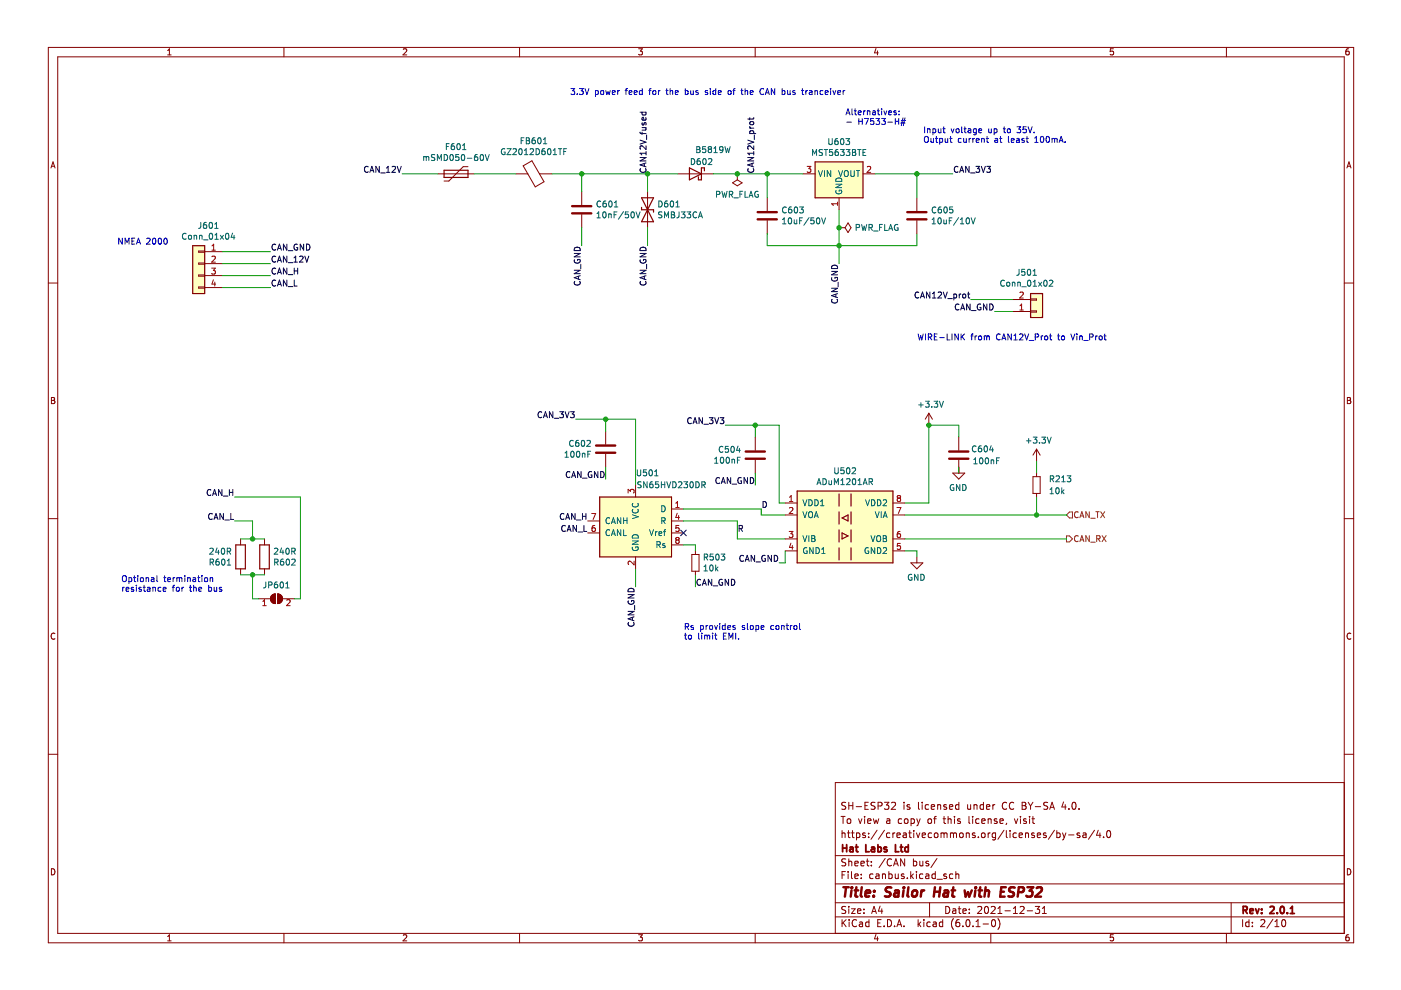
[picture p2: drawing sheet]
<svg xmlns="http://www.w3.org/2000/svg" width="297mm" height="210mm" viewBox="0 0 297 210" stroke-linecap="round" stroke-linejoin="round" font-family="sans-serif">
<path d="M.3 .1h296.8v209.8h-296.8z" fill-rule="evenodd" fill="#fff" stroke="#fff" stroke-width=".21"/>
<g fill="none" stroke="#840000" stroke-width=".21">
<path d="M10.2 10.1h276.8v189.8h-276.8zM12.2 12.1h272.8v185.8h-272.8zM35.5 11.6h.8M35.5 10.7l.4-.4v1.3M60.2 10.1v2M85.5 10.5l.5-.2 .2 .4-.8 .9h.8M110.2 10.1v2M135.4 10.3h.8l-.4 .5 .3 .2v.5l-.1 .1-.6-.1M160.1 10.1v2M185.7 10.3l-.3 .9h.8M186 10.8v.8M210.1 10.1v2"/>
<path d="M236.1 10.3h-.7v.7l.6-.1 .1 .6-.2 .1-.5-.1M260 10.1v2M285.9 10.3l-.3 .1-.2 .3-.1 .7 .3 .2 .4-.1-.1-.6-.3-.1-.3 .3M10.8 35.6l.4-1.3 .5 1.3M10.9 35.2h.7M92.9 36.9h7.6M99.2 35.3h-1l-3 3.1h-1.1M109.4 36.9h2.5M110.9 35.2l1.9-1.1 2.5 4.4-1.8 1.1zM114.4 36.9h2.6M143.6 36.9h7.7M155.3 38.8l1-.7 1 .7-1 .6z"/>
<path d="M156.3 36.9h.1M156.3 36.9v1.2M170.3 36.9h2.5M183 36.9h2.5M285.6 35.6l.4-1.3 .4 1.3M285.7 35.2h.6M42.1 53.2h1.3v.3h-1.3zM42.1 55.8h1.3v.2h-1.3zM42.1 58.3h1.3v.3h-1.3zM43.4 53.4h3.8M43.4 55.9h3.8M43.4 58.4h3.8"/>
<path d="M123.3 40.7v2.8M123.3 45.5v2.8M137.3 40.7v7.6M162.7 41.9v2.8M162.7 46.8v2.8M177.9 48.3h.1M177.9 48.3h1.3M177.9 41.9v2.6M179.8 47.3l.6 1-.6 1-.6-1zM194.4 41.9v2.8M194.4 46.8v2.8M10.2 60h2"/>
<path d="M42.1 60.8h1.3v.3h-1.3zM43.4 61h3.8M214.7 66h3.8M214.7 63.5h3.8M218.5 63.4h1.3v.2h-1.3zM218.5 65.9h1.3v.3h-1.3zM285 60h2M10.9 84.3h.4l.3 .2-.3 .4 .3 .1v.3l-.2 .3h-.5zM10.9 84.9h.4M128.4 91.4v2.8M128.4 96.2v2.8M160.1 92.7v2.8"/>
<path d="M160.1 97.5v2.8M196.9 87.6l-.7 1.3M196.9 87.6v2.6M196.9 87.6l.8 1.3M203.3 92.7v2.8M203.3 97.5v2.8M219.8 95.2l-.8 1.3M219.8 95.2v2.6M219.8 95.2l.7 1.3M285.7 84.3h.4l.2 .2-.2 .4 .2 .1 .1 .3-.2 .3h-.5zM285.7 84.9h.4M10.2 110h2"/>
<path d="M51 114.3v1.2M56.1 114.3v1.2M124.6 110.5h2.5M124.6 113h2.5M134.8 102.8v2.6M134.8 118.1v2.5M142.4 107.9h2.5M142.4 110.5h2.5M142.4 113h2.5M142.4 115.5h2.5M146.7 117.6h1.5v3.5h-1.5zM147.4 116.8v.8"/>
<path d="M166.5 106.7h2.5M166.5 109.2h2.5M166.5 114.3h2.5M166.5 116.8h2.5M189.3 106.7h2.6M189.3 109.2h2.6M189.3 114.3h2.6M189.3 116.8h2.6M193.1 119.3h2.6l-1.3 1.3zM194.4 118.1v1.2M202 100.3h2.5l-1.2 1.3zM219 101.1h1.5v3.5h-1.5z"/>
<path d="M219.8 100.3v.8M219.8 104.6v.8M285 110h2M11.6 134.4a.58 .58 0 0 0-.8 .5 .58 .58 0 0 0 .8 .5M51 120.6v1.3M54.8 127h2.6M56.1 120.6v1.3M57.6 126.2l.8-.3v2.1a1.01 1.01 0 0 1-1-.7 1.01 1.01 0 0 1 .2-1.1zM58.9 125.9a1.02 1.02 0 0 1 1 1.1 1.02 1.02 0 0 1-1 1zM59.9 127h2.5M147.4 121.1v.8M286.4 134.4a.58 .58 0 0 0-.8 .5 .58 .58 0 0 0 .8 .5"/>
<path d="M10.2 159.9h2M285 159.9h2M178.3 173.1h.9M178.5 176.1v1.5M178.5 176.7l.2-.1 .4 .1 .1 .9M178.7 173.1v1.5M179.3 170.2l-.6-.1-.2 .1v.5l.7 .3 .1 .3-.3 .3-.5-.1M179.7 176.6h.5M179.7 173.7l.2-.1 .4 .1 .1 .6-.2 .2-.3 .1-.2-.1zM179.9 176.1v1.3l.3 .2M180 170.1v1.5M180 170.8h.8"/>
<path d="M180.5 176.6h.6M180.7 176.1v1.3l.4 .2M180.8 170.1v1.5M181.5 171h1.2M181.6 176.7l.4-.1 .3 .3-.1 .6h-.6M181.6 176.6v1.5M182 173.6l.4 1 .3-1M183.3 173.1v.1M183.3 173.6v1M183.4 170.8h.5M183.5 176.7l-.4-.1-.2 .2 .1 .2 .5 .2v.3h-.6M184 174.1l.7-.1-.1-.3-.4-.1-.2 .2v.7h.6"/>
<path d="M184.1 170.1h-.7v1.5h.7M184.2 177.5v.1M184.2 176.7v.1M185.2 173.6l.3 1 .2-.7 .3 .7 .3-1M185.5 170.2l-.5-.1-.3 .1v.5l.7 .3 .1 .3-.3 .3-.5-.1M186 176l-1.3 2M186.2 170.9l.7-.1 .1-.2v-.4l-.8-.1v1.5M187.5 170.1h1l-.5 .6 .4 .1v.7l-.2 .1-.7-.1M187.5 176l-1.3 2M188 173.7h.6l.1 .9M188.7 176.7l-.5-.1-.2 .3 .1 .6h.6M188.7 174h-.5l-.2 .2 .2 .4 .5-.1"/>
<path d="M189 170.2l.6-.1 .3 .4-.9 1.1h.9M189.3 176.6v1M189.7 176.6l-.4 .3M190.2 177.1l.7-.1-.1-.3-.4-.1-.2 .2v.7h.6M191.2 173.7l-.5-.1-.2 .3 .1 .6h.6M191.5 176.7h.6l.1 .9M191.7 170.1v.1M191.7 170.6v1M191.8 173.7l.2-.1 .4 .1 .1 .6-.1 .2-.4 .1-.2-.1zM192.2 177h-.5l-.3 .2 .3 .4 .5-.1M192.7 176.6h.5M192.9 170.7l-.4-.1-.2 .2 .1 .2 .5 .2v.3h-.6"/>
<path d="M192.9 176.1v1.3l.3 .2M193.2 173.7l.4-.1 .3 .3-.2 .6h-.5M193.2 173.6v1.5M193.7 176.1v.1M193.7 176.6v1M194.3 176.6l.4 1 .3-1M194.4 173.6l.3 1M194.7 174.6l-.3 .5M194.7 170.1v1.3l.2 .2M195.1 173.6l-.4 1M195.5 177.1l.7-.1v-.3l-.5-.1-.2 .2 .1 .7h.6M195.5 170.1v.1"/>
<path d="M195.5 170.6v1M196.8 173.7l.2-.1 .4 .1 .1 .6-.1 .2-.4 .1-.2-.1zM196.9 170.7l-.5-.1-.2 .3 .1 .6h.6M197.4 171.1l.8-.1-.1-.3-.4-.1-.3 .2 .1 .7h.6M197.5 176.7l-.4-.1-.3 .3 .1 .6h.6M197.9 173.6h.6M198.2 176.7l.2-.1 .4 .1 .1 .6-.2 .2-.3 .1-.2-.1zM198.5 173.1l-.3 .2v1.3M198.8 170.7l.2-.1 .4 .1v.9M198.8 170.6v1M199.5 176.7l.4-.1 .3 .2M199.5 176.6v1"/>
<path d="M199.9 173.6h.6M200.2 176.8l.2-.2 .3 .1 .1 .9M200.2 173.1v1.3l.3 .2M200.2 176.8v.8M200.7 170.7l-.4-.1-.2 .2 .1 .2 .5 .2v.3h-.6M201 173.7l.2-.1 .4 .1 .1 .9M201 173.1v1.5M201.3 171.1l.7-.1-.1-.3-.4-.1-.2 .2 .1 .7h.5M201.5 176.7l.4-.1 .3 .2M201.5 176.6v1M202.2 176.8l.2-.2 .3 .1 .1 .9M202.2 176.8v.8"/>
<path d="M202.4 173.1v.1M202.4 173.6v1M203.3 170.1v1.5M203.3 170.7l-.4-.1-.3 .3 .1 .6h.6M203.5 176.7l.2-.1 .5 .1v.6l-.1 .2-.4 .1-.2-.1zM203.6 173.7l-.4-.1-.2 .2 .1 .2 .5 .2v.3h-.6M204.9 176.6v1M204.9 176.7l.2-.1 .3 .1 .1 .9M205.2 170.6v.9l.4 .1 .2-.1M205.4 173.1v1.3l.3 .2M205.8 170.6v1M206.2 173.1v.1"/>
<path d="M206.2 173.6v1M206.5 170.7l.2-.1 .4 .1 .1 .9M206.5 170.6v1M206.7 176.7l-.3-.1-.2 .2v.2l.5 .2v.3h-.5M207.4 177.5v.1M207.6 173.7l-.4-.1-.3 .3 .1 .6h.6M208.1 174.1l.8-.1-.1-.3-.4-.1-.3 .2 .1 .7h.6M208.1 176.7l.3-.1 .4 .1 .1 .6-.2 .2-.3 .1-.3-.1zM208.5 170.7l-.4-.1-.3 .3 .1 .6h.6M208.5 170.1v1.5M209.1 171.1l.8-.1-.1-.3-.4-.1-.3 .2 .1 .7h.6M209.5 173.7l.2-.1 .4 .1v.9"/>
<path d="M209.5 173.6v1M209.5 176.6v1M209.9 176.6l-.4 .3M210.5 170.6v1M210.9 170.6l-.4 .3M211.1 176.6v1.2l-.3 .3-.4-.1M211.1 176.7l-.5-.1-.2 .3 .1 .6h.6M211.4 173.7l-.4-.1-.2 .2 .1 .2 .5 .2v.3h-.6M212 174.1l.7-.1-.1-.3-.4-.1-.2 .2 .1 .7h.5M212.9 176l-1.3 2M213.4 176.1v1.3l.2 .2M213.4 174.5l-.1 .3"/>
<path d="M213.4 170.2a.71 .71 0 0 0-1 .5 .71 .71 0 0 0 .7 .9l.3-.1M214.1 176.1v.1M214.1 176.6v1M214.9 170.2a.71 .71 0 0 0-1 .5 .71 .71 0 0 0 .7 .9l.3-.1M215.1 173.6l.3 1 .4-1M215.5 176.7l-.4-.1-.3 .3 .1 .6h.6M216.1 177.1l.7-.1-.1-.3-.4-.1-.2 .2v.7h.6M216.4 173.1v.1M216.4 173.6v1M216.7 170.1h.5l.3 .3-.3 .4 .3 .2 .1 .3-.3 .3h-.6zM216.7 170.8h.5M217.4 176.7l.2-.1 .4 .1 .1 .9"/>
<path d="M217.4 176.6v1M217.6 173.7l-.4-.1-.2 .2 .1 .2 .5 .2v.3h-.6M218 170.1l.5 .8M218.3 173.1v.1M218.3 173.6v1M218.5 170.9v.7M218.8 173.6h.6M219 173.1v1.3l.4 .2M219 170.1l-.5 .8M219.3 176.7l-.4-.1-.2 .2 .1 .2 .5 .2v.3h-.6M219.5 171h1.1M219.9 177.1l.7-.1v-.3l-.5-.1-.2 .2 .1 .7h.6"/>
<path d="M221.8 176.7l-.4-.1-.2 .2 .1 .2 .5 .2v.3h-.6M222.1 170.2l-.5-.1-.2 .1v.5l.6 .3 .1 .3-.2 .3-.6-.1M222.6 171.6l.5-1.5 .5 1.5M222.7 171.2h.7M223.6 176l-1.3 2M224.1 176.7l.4-.1 .3 .3-.2 .6h-.5M224.1 176.1v1.5M225.3 176.6l.3 1M225.5 170l-.4 1.1h1M225.6 177.6l-.3 .5M225.8 170.6v1M226 176.6l-.4 1"/>
<path d="M226.6 177h1.1M226.6 171.5v.1M227.4 170.2l.2-.1a.8 .8 0 0 1 .6 .8 .8 .8 0 0 1-.6 .7l-.3-.6zM228.8 171.5v.1M228.9 176.7l-.3-.1-.3 .2 .1 .2 .5 .2v.3h-.6M229.6 176.7h.6l.1 .9M230.3 177h-.5l-.2 .2 .2 .4 .5-.1M232.1 176l-1.3 2M232.8 176l-.3 1.1h.9M233.2 176.6v1M234 177.5v.1M234.8 176.2l.2-.1a.8 .8 0 0 1 .5 .7 .8 .8 0 0 1-.5 .8l-.4-.6z"/>
<path d="M285 165.9h-107.9v32M10.9 184.2a.66 .66 0 0 1 .8 .6 .66 .66 0 0 1-.8 .7zM35.5 198.6l.4-.4v1.3M35.5 199.5h.8M60.2 197.9v2M85.5 198.3l.5-.1 .2 .4-.8 .9h.8M110.2 197.9v2M135.4 198.2h.8l-.4 .5 .3 .1v.6l-.1 .1-.6-.1M160.1 197.9v2M177.1 194.4h107.9M177.1 191.4h107.9M177.1 187.4h107.9"/>
<path d="M177.1 181.4h107.9M178.5 185.5h.5M178.5 195v1.5M178.7 195.6l.7 .9M179.2 184.8h-.7v1.5M179.3 192.3l-.6-.1-.2 .1v.5l.7 .2 .1 .4-.3 .3-.5-.1M179.3 182.2l-.6-.1-.2 .1v.5l.7 .2 .1 .4-.3 .3-.5-.1M179.4 195l-.9 .8M179.8 184.8v.1M179.8 185.3v1M180 182.1v1.5M180 192.2v.1"/>
<path d="M180 192.7v1M180 182.7l.2-.1 .3 .1 .1 .9M180 195v.1M180 195.5v1M180.5 192.7h.8l-.8 1h.8M180.5 184.8v1.3l.2 .2M181.2 185.8l.8-.2-.1-.2-.4-.1-.3 .2 .1 .7h.6M181.2 183.1l.8-.2-.1-.2-.4-.1-.3 .2 .1 .7h.6M181.6 195.1a.71 .71 0 0 0-1 .5 .71 .71 0 0 0 .7 .9l.3-.2M181.8 193.2l.7-.2v-.2l-.5-.1-.2 .2 .1 .7h.6M182.2 195.6h.6l.1 .9M182.5 183.1l.7-.2v-.2l-.5-.1-.2 .2 .1 .7h.6"/>
<path d="M182.6 186.1v.2M182.6 185.4v.1M182.9 195.8l-.5 .1-.2 .2 .2 .4 .5-.1M183.2 193.5v.2M183.2 192.8v.1M183.7 182.6h.5M183.9 182.1v1.3l.3 .2M184.2 195.6l-.4-.1-.3 .3 .2 .6h.5M184.2 195v1.5M184.7 183.4v.2M184.7 182.7v.1M184.8 193.7l.5-1.5 .5 1.5"/>
<path d="M185 193.3h.7M185.1 185.4l-.4-.1-.3 .3 .1 .6h.6M185.7 198.1l-.3 1h.8M185.7 185.4h.6l.1 .9M186 198.6v.9M186.1 195.7h.5M186.4 185.6l-.5 .1-.2 .2 .2 .4 .5-.1M186.6 192.1l-.4 1.1h1M186.8 195h-.7v1.5h.7M187 192.7v1M187.1 185.4l.2-.1 .4 .1v.9M187.1 185.3v1"/>
<path d="M187.5 196.3v.2M187.7 182l-1.3 1.9M188.2 195a.76 .76 0 0 1 .8 .7 .76 .76 0 0 1-.8 .8zM188.5 185.4l.4-.1 .3 .3-.2 .6h-.5M188.5 184.8v1.5M189 182.2a.71 .71 0 0 0-1 .5 .71 .71 0 0 0 .7 .9l.3-.2M189.5 183.6l.5-1.5 .5 1.5M189.6 183.2h.7M189.7 196.3v.2M189.8 185.3l.1 .9 .3 .1 .3-.2M190.2 196.5l.5-1.5 .5 1.5M190.3 196.1h.7"/>
<path d="M190.5 185.3v1M191.7 196.3v.2M191.7 185.4l-.4-.1-.2 .2 .1 .2 .5 .2v.3h-.6M191.8 182.1v1.5l-.8-1.5v1.5M192.4 186.1v.2M193.1 184.8v1.5M193.2 185.7l.5 .6M193.7 185.3l-.6 .6M193.7 182.7l.4-.1 .3 .3-.2 .6h-.5M193.7 182.1v1.5M194.3 184.8v.1M194.3 185.3v1"/>
<path d="M194.7 195v1.5M194.8 195.9l.4 .6M195 182.6l.1 .9 .3 .1 .3-.2M195.2 195.5l-.5 .6M195.7 185.4l-.5-.1-.3 .3 .2 .6h.6M195.7 182.6v1M195.9 195v.1M195.9 195.5v1M196.3 185.4h.6v.9M196.9 182.7l-.4-.1-.2 .2 .1 .2 .5 .2v.3h-.6M196.9 185.6l-.5 .1-.2 .2 .2 .4 .5-.1M197.1 191.4v3"/>
<path d="M197.2 195.6l-.4-.1-.3 .3 .2 .6h.5M197.9 195.6h.5l.1 .9M198.3 185.4l-.4-.1-.3 .3 .1 .6h.6M198.3 184.8v1.5M198.5 195.8l-.5 .1-.2 .2 .2 .4 .5-.1M198.7 186.4h1.1M198.7 182l-1.3 1.9M199.9 195.6l-.5-.1-.2 .3 .1 .6h.6M199.9 195v1.5M200.5 192.2a.76 .76 0 0 1 .9 .7 .76 .76 0 0 1-.9 .8zM200.7 185.4l-.4-.1-.2 .2 .1 .2 .5 .2v.3h-.6M202 192.8h.6l.1 .9"/>
<path d="M202 185.4l-.4-.1-.3 .3 .1 .6h.6M202.2 194.8a1.72 1.72 0 0 0 0 2.2M202.7 193l-.5 .1-.3 .2 .3 .4 .5-.1M202.7 184.8v1.5M202.7 185.4l.2-.1 .3 .1 .1 .9M203.2 192.7h.5M203.4 192.2v1.3l.3 .2M203.4 195l-.5 .1a1.01 1.01 0 0 0 0 1.4l.5-.2 .1-.5-.3-.2h-.4l-.1 .2M204.2 193.2l.7-.2-.1-.2-.4-.1-.2 .2v.7h.6M204.2 196.3v.2M204.9 195.1l.3-.1a.8 .8 0 0 1 .5 .7 .8 .8 0 0 1-.5 .8l-.4-.6zM205.5 193.5v.2"/>
<path d="M205.5 192.8v.1M206.3 196.3v.2M206.9 196.5h.9M206.9 195.4l.5-.4v1.5M207.3 192.3l.6-.1 .2 .4-.9 1.1h.9M208.4 195.9h1.2M208.9 192.3l.2-.1a.8 .8 0 0 1 .5 .7 .8 .8 0 0 1-.5 .8l-.4-.6zM210.1 197.9v2M210.1 192.3l.6-.1 .3 .4-.9 1.1h.9M210.4 195.1l.2-.1a.8 .8 0 0 1 .5 .7 .8 .8 0 0 1-.5 .8l-.4-.6zM211.6 193.7h.8M211.6 192.6l.4-.4v1.5"/>
<path d="M211.6 194.8a1.72 1.72 0 0 1 0 2.2M213.1 193.1h1.1M214.9 193.7h.8M214.9 192.6l.4-.4v1.5M216.3 192.3l.6-.1 .2 .4-.9 1.1h.9M217.8 193.1h1.1M219.5 192.2h.9l-.5 .6 .5 .1v.6l-.3 .2-.6-.2M221 193.7h.9M221 192.6l.4-.4v1.5M236.1 198.2h-.7v.6l.6-.1 .1 .7-.2 .1-.5-.1M260 197.9v2M261 191.4v6.5"/>
<path d="M263.5 195v1.5M264.8 195.6l-.4-.1-.3 .3 .1 .6h.6M264.8 195v1.5M265.5 196.3v.2M265.5 195.6v.1M267.3 195.1l.6-.1 .3 .4-1 1.1h1M269.9 194.9l-1.3 1.9M270.3 196.5h.9M270.3 195.4l.4-.4v1.5M271.9 195.1l.2-.1a.8 .8 0 0 1 .5 .7 .8 .8 0 0 1-.5 .8l-.4-.6zM285.7 184.2a.66 .66 0 0 1 .7 .6 .66 .66 0 0 1-.7 .7zM285.9 198.2h-.3l-.2 .3-.1 .7 .3 .3 .4-.1-.1-.7h-.3l-.3 .2"/>
</g>
<g fill="none" stroke="#840000" stroke-width=".39">
<path d="M178.7 179.1v1.5M178.7 179.8h.8M179.5 179.1v1.5M180.2 179.7h.6l.1 .9M180.9 180h-.5l-.3 .2 .3 .4 .5-.1M181.4 179.6h.5M181.6 179.1v1.3l.3 .2M183.6 179.1v1.5h.7M184.8 179.7h.6v.9M185.4 180h-.5l-.2 .2 .2 .4 .5-.1M186.1 179.7l.5-.1 .3 .3-.2 .6h-.6M186.1 179.1v1.5"/>
<path d="M188 179.7l-.4-.1-.2 .2 .1 .2 .5 .2v.3h-.6M189.9 179.1v1.5h.7M190.9 179.6h.5M191.1 179.1v1.3l.3 .2M192.6 179.7l-.5-.1-.2 .3 .1 .6h.6M192.6 179.1v1.5M263.6 193l.7-.1 .1-.2v-.4l-.8-.1v1.5M263.9 193l.5 .7M265 193.2l.7-.2-.1-.2-.4-.1-.2 .2 .1 .7h.5M266.2 192.7l.4 1 .3-1M267.5 193.5v.2M267.5 192.8v.1"/>
<path d="M269.3 192.3l.6-.1 .2 .4-.9 1.1h.9M270.8 193.5v.2M271.6 192.3l.2-.1a.8 .8 0 0 1 .5 .7 .8 .8 0 0 1-.5 .8l-.4-.6zM272.9 193.5v.2M273.6 193.7h.8M273.6 192.6l.4-.4v1.5"/>
</g>
<g fill="none" stroke="#840000" stroke-width=".52">
<path d="M178.8 188.1h1.2M179.4 188.1l-.3 2M180.5 188.8l-.1 1.3M180.6 188.1v.2M181.2 188.8h.8M181.6 188.1l-.2 1.7v.2l.4 .1M182.7 188.1l-.2 1.7 .2 .3M183.5 189.4l1-.1-.1-.4-.5-.1-.4 .3v.9h.8M185.2 189.9v.2M185.4 188.9v.2M189 188.2a.85 .85 0 0 0-1.1 .1v.6l.8 .4v.6a.85 .85 0 0 1-1.1 .1M189.8 188.9h.7v1.2"/>
<path d="M190.6 189.3h-.7a.4 .4 0 0 0-.3 .4 .4 .4 0 0 0 .2 .4l.7-.1M191.6 188.8l-.2 1.3M191.7 188.1l-.1 .2M192.6 188.1l-.2 1.7 .2 .3M193.5 189l.2-.1a.5 .5 0 0 1 .8 .3l-.1 .5-.2 .3a.5 .5 0 0 1-.8-.3zM195.4 188.8l-.2 1.3M196 188.8l-.4 .1-.3 .3M198.1 189.1h1.1M198.2 188.1l-.2 2M199.4 188.1l-.3 2M200.2 188.9h.8l-.1 1.2M201 189.3h-.6a.4 .4 0 0 0-.4 .4 .4 .4 0 0 0 .3 .4l.6-.1"/>
<path d="M201.8 188.8h.7M202.1 188.1l-.2 1.7 .1 .2 .4 .1M204.5 188.8l.2 1.3 .5-.9 .3 .9 .5-1.3M206.8 188.8l-.2 1.3M206.9 188.1v.2M207.5 188.8h.7M207.8 188.1l-.2 1.7 .1 .2 .4 .1M208.9 189l.3-.2 .4 .1v1.2M209 188.1l-.3 2M212.2 189.1h.7M213.3 188.1h-1l-.2 2h.9M215.1 188.2a.85 .85 0 0 0-1 .1l-.1 .6 .9 .4-.1 .6a.85 .85 0 0 1-1 .1"/>
<path d="M215.9 189.2h.7l.4-.2a.51 .51 0 0 0-.2-.9h-.8l-.2 2M217.8 188.1h1.3l-.8 .8 .5 .2-.1 .8-.3 .2h-.5l-.3-.2M219.8 188.3l.3-.2h.5l.2 .2 .1 .4-.1 .3-1.3 1.1h1.2"/>
</g>
<g fill="none" stroke="#006464" stroke-width=".21">
<path d="M89.8 33.3l.4-.1 .2 .2M89.8 33.2v.8M90.4 33.4l.2-.2h.3v.8M90.4 33.4v.6M92.2 32.8l-.7 .1v.3l.6 .3 .1 .3-.3 .2h-.4M92.7 34v-1.2l.5 .9 .4-.9v1.2M94.2 32.8a.64 .64 0 0 1 .7 .6 .64 .64 0 0 1-.7 .6zM94.6 31.1h.5M95.2 30.5h-.6v1.2M95.5 32.9l.2-.1a.68 .68 0 0 1 .4 .6 .68 .68 0 0 1-.4 .6l-.3-.4zM96.3 30.5h-.4l-.2 .3v.7l.2 .2 .4-.1v-.6l-.4-.1-.2 .3M97 30.6l.2-.1a.68 .68 0 0 1 .4 .6 .68 .68 0 0 1-.4 .6l-.3-.5z"/>
<path d="M97.3 32.8h-.6l-.1 .6 .6-.1 .1 .6-.2 .1-.5-.1M97.9 32.9l.2-.1a.68 .68 0 0 1 .4 .6 .68 .68 0 0 1-.4 .6l-.3-.4zM98.1 31.7h.7M98.1 30.8l.3-.3v1.2M99.1 33.6h.9M101.2 32.8h-.4l-.2 .3v.7l.2 .2 .4-.1v-.6l-.4-.1-.2 .3M101.9 32.9l.2-.1a.68 .68 0 0 1 .4 .6 .68 .68 0 0 1-.4 .6l-.3-.4zM102.9 32.8l.4 1.2 .4-1.2M107 31.6a.58 .58 0 0 0-.7 .6 .58 .58 0 0 0 .8 .5v-.5h-.3M107.5 31.5h.8l-.8 1.3h.8M108.8 31.6l.5-.1 .2 .4-.8 .9h.8M110.1 31.6l.2-.1a.68 .68 0 0 1 .4 .7 .68 .68 0 0 1-.4 .6l-.3-.5z"/>
<path d="M110.5 29.8h.4M111.1 29.2h-.6v1.3M111.2 31.9l.4-.4v1.3M111.2 32.8h.7M111.6 29.2h.4l.2 .3-.2 .3 .2 .1 .1 .3-.2 .3h-.5zM111.6 29.8h.4M112.4 31.6l.5-.1 .2 .4-.8 .9h.8M113.4 29.2l-.4 .1-.1 .2-.1 .7 .2 .3 .5-.1-.1-.6-.4-.1-.2 .2M113.7 31.5a.64 .64 0 0 1 .7 .7 .64 .64 0 0 1-.7 .6zM114.1 29.3l.2-.1a.68 .68 0 0 1 .4 .6 .68 .68 0 0 1-.4 .7l-.3-.5zM115.2 30.5h.7M115.2 29.6l.4-.4v1.3"/>
<path d="M115.5 31.5l-.4 .1-.2 .2v.7l.2 .3 .4-.1v-.6l-.4-.1-.2 .2M116.2 31.6l.2-.1a.68 .68 0 0 1 .4 .7 .68 .68 0 0 1-.4 .6l-.3-.5zM117.3 32.8h.7M117.3 31.9l.4-.4v1.3M118.4 31.5h.7M118.7 31.5v1.3M119.5 32.1h.5M120.1 31.5h-.6v1.3M146.6 33.6a.64 .64 0 0 1 .7 .7 .64 .64 0 0 1-.7 .6zM147.7 31.1h.4l.3 .2-.3 .4 .3 .1 .1 .3-.3 .3h-.5zM147.7 31.7h.4M148.4 33.6l-.4 .1-.2 .2v.8l.2 .2 .5-.1-.1-.6-.4-.1-.2 .3"/>
<path d="M149.1 33.7l.2-.1a.68 .68 0 0 1 .4 .7 .68 .68 0 0 1-.4 .6l-.3-.5zM149.6 31.1h-.6l-.1 .6 .6-.1 .1 .6-.2 .2-.5-.2M150.2 33.7l.5-.1 .2 .4-.8 .9h.8M150.4 31.6l-.3 .3v.2l.3 .3 .3-.1 .2-.2-.1-.3-.2-.2M150.4 31.6l-.3-.2 .3-.3 .3 .1 .2 .1-.3 .3M150.4 31.6h.2M151.4 31.5l.3-.4v1.3M151.4 32.4h.7M153.3 31.6l-.3 .3-.3-.1-.1-.6 .4-.1 .3 .2-.1 .8-.2 .2-.3 .1M153.7 31.1l.3 1.3 .3-.9 .2 .9 .3-1.3M172.3 33v-1.3l.4 .9 .4-.9v1.3M173.5 36.2l.4 1.2 .5-1.2"/>
<path d="M174.4 31.8l-.5-.1-.2 .2 .1 .3 .5 .3v.3l-.6 .1M174.8 31.7h.7M174.8 36.2v1.2M175.1 31.7v1.3M175.7 29.4v1l.3 .3h.2l.2-.3v-1M176.1 36.2v1.2l-.7-1.2v1.2M176.5 31.7h-.6l-.1 .6 .6-.1 .1 .6-.2 .2-.5-.2M177.2 39.1h1.3l-1.3 .7h1.3M177.4 37.8a.66 .66 0 0 1 .7 0 .66 .66 0 0 1 .4 .7h-1.3zM177.6 29.4l-.4 .1-.1 .2-.1 .7 .2 .3 .5-.2-.1-.6h-.4l-.2 .2M177.7 31.7l-.4 .1-.2 .2v.7l.2 .3 .4-.2v-.6h-.4l-.2 .2M177.8 36.2l.4 1.2 .4-1.2"/>
<path d="M178.2 31.7h.8l-.4 .5 .3 .1v.5l-.2 .2-.5-.2M178.3 29.5l.2-.1a.68 .68 0 0 1 .4 .6 .68 .68 0 0 1-.4 .7l-.3-.5zM179.1 36.3l.2-.1a.43 .43 0 0 1 .6 .4v.4a.42 .42 0 0 1-.5 .5 .42 .42 0 0 1-.4-.5zM179.3 29.4h.8l-.4 .5 .4 .1v.5l-.2 .2-.6-.2M179.4 31.7h.8l-.4 .5 .3 .1v.5l-.1 .2-.6-.2M180.4 36.2v1l.2 .2h.3l.2-.2v-1M180.7 31.7h.5l.2 .2-.2 .4 .2 .1 .1 .3-.3 .3h-.5zM180.7 32.3h.5M181.5 36.2h.8M181.8 31.7h.7M181.9 36.2v1.2M182.2 31.7v1.3"/>
<path d="M183 32.3h.4M183.6 31.7h-.6v1.3h.6M39.5 49.6a.56 .56 0 0 0-.8 .5 .56 .56 0 0 0 .8 .5M40.1 49.9h.3l.2 .2v.4l-.2 .2-.5-.2zM41.2 50l.4-.1 .1 .8M41.2 49.9v.8M42.3 50l.5-.1v.8M42.3 49.9v.8M42.6 47.2l-.1 1-.4 .2M43.1 50.9h1M43.7 47.2h-.3l-.2 .3-.1 .7 .3 .2 .4-.1-.1-.6-.3-.1-.3 .3M44.5 49.6l.2-.1a.68 .68 0 0 1 .4 .6 .68 .68 0 0 1-.4 .6l-.3-.5z"/>
<path d="M44.5 47.2h.1a.68 .68 0 0 1 .5 .6 .68 .68 0 0 1-.5 .6 .84 .84 0 0 1-.1-1.2zM45.5 48.4h.8M45.5 47.5l.4-.3v1.2M45.6 49.8l.3-.3v1.2M45.6 50.7h.7M46.7 49.9l.7 .8M47.4 49.9l-.7 .8M47.9 49.6l.2-.1a.68 .68 0 0 1 .4 .6 .68 .68 0 0 1-.4 .6l-.3-.5zM49.3 49.4l-.3 .9h.8M49.6 49.9v.8M126.6 46.2h.7M126.6 45.3l.3-.4v1.3"/>
<path d="M127.4 42.7a.56 .56 0 0 0-.8 .5 .56 .56 0 0 0 .8 .6M127.9 45l.2-.1a.68 .68 0 0 1 .4 .7 .68 .68 0 0 1-.4 .6l-.3-.5zM128.4 42.6l-.3 .1-.2 .2-.1 .7 .3 .3 .4-.1-.1-.6-.3-.1-.3 .2M129.1 45.5l.4-.1 .1 .8M129.1 45.3v.9M129.2 42.7l.2-.1a.68 .68 0 0 1 .4 .6 .68 .68 0 0 1-.4 .7l-.3-.5zM130.2 45.5h.4M130.3 43.9h.7M130.3 43l.3-.4v1.3M130.8 44.9h-.6v1.3M132.2 44.9l-1.1 1.6M133.2 44.9h-.6v.6h.6v.6l-.2 .1-.4-.1"/>
<path d="M133.9 45l.2-.1a.68 .68 0 0 1 .4 .7 .68 .68 0 0 1-.4 .6l-.3-.5zM134.9 44.9l.4 1.3 .4-1.3M139.7 42.6a.64 .64 0 0 1 .7 .6 .64 .64 0 0 1-.7 .7zM140.3 45h-.6v.4l.5 .2 .1 .3-.2 .3-.5-.1M140.9 46.2v-1.3l.4 .9 .4-.9v1.3M141.5 42.6l-.4 .1-.2 .2v.7l.2 .3 .5-.1-.1-.6-.4-.1-.2 .2M142.2 42.7l.2-.1a.68 .68 0 0 1 .4 .6 .68 .68 0 0 1-.4 .7l-.3-.5zM142.3 44.9h.5l.2 .3-.2 .3 .2 .1 .1 .3-.3 .3h-.5zM142.3 45.5h.5M143.3 43.9h.7M143.3 43l.4-.4v1.3M144 44.9l-.1 1.1-.4 .2"/>
<path d="M144.5 44.9h.7l-.4 .5 .4 .1v.6l-.2 .1-.5-.1M145.7 44.9h.7l-.4 .5 .4 .1v.6l-.2 .1-.5-.1M147.7 45a.56 .56 0 0 0-.8 .6 .56 .56 0 0 0 .8 .5M148.1 46.2l.4-1.3 .4 1.3M148.2 45.8h.6M151.9 41.2h.6l.1-.5-.7-.1v1.2M153.1 40.6l.3 1.2 .2-.9 .2 .9 .4-1.2M154.6 41.2h.6l.1-.5-.7-.1v1.2M154.9 41.2l.5 .6M155.6 41.9h1M156.9 41.2h.4M157.5 40.6h-.6v1.2"/>
<path d="M158 40.6v1.2h.6M158.8 41.8l.4-1.2 .4 1.2M158.9 41.5h.6M160.7 40.6a.58 .58 0 0 0-.7 .6 .58 .58 0 0 0 .8 .5v-.4h-.2M165.9 47.5h.7M165.9 46.6l.4-.4v1.3M166.7 44a.56 .56 0 0 0-.8 .5 .56 .56 0 0 0 .8 .5M167.2 46.3l.2-.1a.68 .68 0 0 1 .5 .6 .68 .68 0 0 1-.5 .7l-.3-.5zM167.8 43.9h-.4l-.2 .3v.7l.2 .3 .4-.2v-.6h-.4l-.2 .2M168.4 46.6v.8l.5-.1M168.5 44l.2-.1a.68 .68 0 0 1 .4 .6 .68 .68 0 0 1-.4 .7l-.3-.5zM168.9 46.6v.9"/>
<path d="M169.5 43.9h.8l-.4 .5 .4 .1v.5l-.2 .2-.6-.2M169.5 46.8h.5M170.1 46.2h-.6v1.3M171.5 46.1l-1.1 1.7M172.6 46.2h-.6l-.1 .6 .6-.1 .1 .6-.2 .2-.5-.2M173.2 46.3l.2-.1a.68 .68 0 0 1 .4 .6 .68 .68 0 0 1-.4 .7l-.3-.5zM174.2 46.2l.4 1.3 .4-1.3M177.3 40.4a.58 .58 0 0 0 .5 .7 .58 .58 0 0 0 .6-.8h-.5v.3M181.5 48.3l.6-.1 .1-.5-.7-.1v1.3M182.7 47.6l.3 1.3 .2-1 .3 1 .3-1.3M184.2 48.3l.7-.1v-.5l-.7-.1v1.3M184.5 48.3l.5 .6"/>
<path d="M185.2 49h1M186.5 48.2h.4M187.1 47.6h-.6v1.3M187.6 47.6v1.3h.6M188.4 48.9l.4-1.3 .5 1.3M188.5 48.5h.6M190.3 47.6a.58 .58 0 0 0-.7 .6 .58 .58 0 0 0 .8 .5v-.4h-.2M197.6 46.6l.4-.4v1.3M197.6 47.5h.8M198.4 44a.56 .56 0 0 0-.8 .5 .56 .56 0 0 0 .8 .5M199 46.3l.1-.1a.68 .68 0 0 1 .5 .6 .68 .68 0 0 1-.5 .7l-.3-.5zM199.5 43.9h-.4l-.1 .3-.1 .7 .2 .3 .5-.2-.1-.6h-.4l-.2 .2"/>
<path d="M200.1 46.6l.1 .8 .5-.1M200.2 44l.2-.1a.68 .68 0 0 1 .5 .6 .68 .68 0 0 1-.5 .7l-.3-.5zM200.7 46.6v.9M201.3 46.8h.4M201.9 46.2h-.6v1.3M202 43.9h-.6l-.1 .6 .6-.1 .1 .6-.2 .2-.5-.2M203.3 46.1l-1.1 1.7M203.6 47.5h.7M203.6 46.6l.4-.4v1.3M204.9 46.3l.2-.1a.68 .68 0 0 1 .5 .6 .68 .68 0 0 1-.5 .7l-.3-.5zM205.9 46.2l.4 1.3 .5-1.3M212.9 59.5a.56 .56 0 0 0-.7 .5 .56 .56 0 0 0 .7 .6"/>
<path d="M213.6 59.9l.3-.1 .2 .3v.3l-.2 .3-.5-.3zM214.6 60l.5-.1 .1 .8M214.6 59.8v.9M215.8 60l.5-.1v.8M215.8 59.8v.9M216.1 57.1l-.1 1.1-.4 .2M217.3 57.1h-.6l-.1 .6 .6-.1 .1 .7-.2 .1-.5-.1M217.9 57.2l.2-.1a.68 .68 0 0 1 .5 .6 .68 .68 0 0 1-.5 .7l-.3-.5zM218 59.5l.1-.1a.68 .68 0 0 1 .5 .6 .68 .68 0 0 1-.5 .7l-.3-.5zM219 58.4h.7M219 57.5l.4-.4v1.3M219 59.8l.4-.4v1.3"/>
<path d="M220.2 59.8l.7 .9M220.9 59.8l-.7 .9M221.4 59.5l.2-.1a.68 .68 0 0 1 .4 .6 .68 .68 0 0 1-.4 .7l-.3-.5zM222.5 59.5l.5-.1 .2 .4-.8 .9h.8M216.6 60.8h1M219 60.7h.8M119.8 96.9h.7M119.8 96l.4-.3v1.2M121.1 95.8l.2-.1a.68 .68 0 0 1 .4 .6 .68 .68 0 0 1-.4 .6l-.3-.4zM121.5 93.5a.56 .56 0 0 0-.7 .5 .56 .56 0 0 0 .7 .5M122.3 95.8l.2-.1a.68 .68 0 0 1 .5 .6 .68 .68 0 0 1-.5 .6l-.3-.4zM122.6 93.4h-.3l-.2 .3-.1 .7 .3 .2 .4-.1-.1-.6h-.3l-.3 .2"/>
<path d="M123.4 93.5l.1-.1a.68 .68 0 0 1 .5 .6 .68 .68 0 0 1-.5 .6l-.3-.4zM123.5 96.1v.8M123.5 96.2h.5v.7M124.4 93.5l.5-.1 .3 .3-.8 .9h.8M124.6 96.3h.4M125.2 95.7h-.6v1.2M135.1 99.6v1l.3 .3 .3-.1 .1-.2v-1M137.1 99.6h-.7v.6h.6l.1 .6-.2 .1-.5-.1M137.7 99.7l.2-.1a.68 .68 0 0 1 .4 .6 .68 .68 0 0 1-.4 .7l-.3-.5zM138.8 100l.4-.4v1.3M151.5 98.2h.7M151.5 97.3l.4-.4v1.3"/>
<path d="M152.8 97.1l.2-.2a.68 .68 0 0 1 .5 .7 .68 .68 0 0 1-.5 .6l-.3-.5zM153.3 94.8a.56 .56 0 0 0-.8 .5 .56 .56 0 0 0 .8 .5M154.1 97.1l.1-.2a.68 .68 0 0 1 .5 .7 .68 .68 0 0 1-.5 .6l-.3-.5zM154.4 94.6h-.6v.6h.6v.6l-.2 .1-.4-.1M155.1 94.8l.2-.2a.68 .68 0 0 1 .4 .7 .68 .68 0 0 1-.4 .6l-.3-.5zM155.2 97.4v.8M155.2 97.5l.5-.1v.8M156.3 97.6h.5M156.5 94.6l-.3 .9h.8M156.8 95.1v.8M157 96.9h-.7v1.3M177 99.2v1l.2 .2h.4l.1-.2v-1"/>
<path d="M178.9 99.2h-.6v.6l.6-.1v.6l-.2 .1-.4-.1M179.6 99.3l.2-.1a.68 .68 0 0 1 .4 .6 .68 .68 0 0 1-.4 .6l-.3-.4zM180.7 99.3l.5-.1 .2 .3-.8 .9h.8M194.8 85.9h.9M195.3 85.4v.9M196.2 85.1h.8l-.4 .5 .3 .1v.5l-.1 .1-.6-.1M197.6 86.2v.1M198 85.1h.8l-.4 .5 .4 .1v.5l-.2 .1-.6-.1M199.2 85.1l.4 1.2 .4-1.2M206.5 98.3h.7M206.5 97.4l.3-.3v1.2M206.9 94.7a.56 .56 0 0 0-.8 .5 .56 .56 0 0 0 .8 .5"/>
<path d="M207.8 97.2l.2-.1a.68 .68 0 0 1 .4 .6 .68 .68 0 0 1-.4 .6l-.3-.4zM208 94.5l-.3 .1-.2 .2-.1 .8 .3 .2 .4-.1-.1-.6-.3-.1-.3 .3M208.8 94.7l.1-.2a.68 .68 0 0 1 .5 .7 .68 .68 0 0 1-.5 .6l-.3-.5zM209 97.2l.2-.1a.68 .68 0 0 1 .4 .6 .68 .68 0 0 1-.4 .6l-.3-.4zM210.1 94.5l-.3 .9h.8M210.1 97.5v.8M210.1 97.6h.5l.1 .7M210.4 95v.8M211.3 97.7h.4M211.9 97.1h-.6v1.2M217.6 93.5h1M218.1 93v1"/>
<path d="M219.1 92.7h.7l-.4 .5 .4 .1v.5l-.2 .2-.5-.2M220.4 93.8v.2M220.9 92.7h.8l-.5 .5 .4 .1v.5l-.2 .2-.5-.2M222 92.7l.4 1.3 .5-1.3M44.5 116.4l.5-.2 .2 .4-.8 .9h.8M44.6 119.2l.6-.1v-.4l-.6-.2v1.3M44.9 119.2l.4 .6M46 116.2l-.3 .9h.8M46.3 116.7v.8M46.4 118.5l-.4 .1-.2 .2v.8l.2 .2 .4-.1v-.6l-.4-.1-.2 .3M47 116.4l.2-.2a.68 .68 0 0 1 .5 .7 .68 .68 0 0 1-.5 .6l-.3-.5zM47.1 118.7l.2-.2a.68 .68 0 0 1 .4 .7 .68 .68 0 0 1-.4 .6l-.3-.5z"/>
<path d="M48.2 119.8h.7M48.2 118.9l.3-.4v1.3M48.2 116.9l.6-.1v-.4l-.6-.2v1.3M48.5 116.9l.4 .6M58.2 116.4l.5-.2 .2 .4-.8 .9h.8M58.2 119.2l.6-.1 .1-.4-.7-.2v1.3M58.5 119.2l.5 .6M59.7 116.2l-.3 .9h.8M60 116.7v.8M60.1 118.5l-.4 .1-.2 .2-.1 .8 .3 .2 .4-.1v-.6l-.4-.1-.3 .3M60.7 116.4l.2-.2a.68 .68 0 0 1 .4 .7 .68 .68 0 0 1-.4 .6l-.3-.5zM60.8 118.7l.2-.2a.68 .68 0 0 1 .4 .7 .68 .68 0 0 1-.4 .6l-.3-.5z"/>
<path d="M61.9 118.7l.4-.2 .3 .4-.8 .9h.8M61.9 116.9l.6-.1v-.4l-.6-.2v1.3M62.2 116.9l.4 .6M129.3 109.9a.56 .56 0 0 0-.8 .5 .56 .56 0 0 0 .8 .5M129.3 112.4a.56 .56 0 0 0-.8 .5 .56 .56 0 0 0 .8 .5M129.6 113.6l.4-1.3 .5 1.3M129.6 111l.4-1.2 .5 1.2M129.7 113.2h.6M129.7 110.7h.6M131.6 109.8v1.2l-.7-1.2v1.2M131.6 112.3v1.3l-.7-1.3v1.3M132.2 112.3v1.3h.6"/>
<path d="M132.2 109.8v1.2M132.2 110.4h.7M132.9 109.8v1.2M134.1 114.7h1.2l-1.2 .7h1.2M134.1 109.1l1.2 .5-1.2 .4M134.1 116a.58 .58 0 0 0 .6 .7 .58 .58 0 0 0 .5-.7h-.4v.2M134.2 106.7a.56 .56 0 0 0 .5 .8 .56 .56 0 0 0 .5-.8M134.2 108a.56 .56 0 0 0 .5 .8 .56 .56 0 0 0 .5-.8M134.2 113.5a.66 .66 0 0 1 .8-.1 .66 .66 0 0 1 .3 .7h-1.2zM135.9 102.2l-.5-.1-.2 .3 .1 .3 .6 .2v.4l-.7 .1M137.2 102.1v1.3l-.7-1.3v1.3M137.7 112.3l.4 1.3 .5-1.3"/>
<path d="M138.3 102.1l-.3 .1-.2 .3-.1 .7 .3 .2 .4-.1-.1-.6-.3-.1-.3 .3M138.8 100.9h.7M139 112.7v.9M139.3 115.5l.6-.1v-.4l-.6-.2v1.3M139.3 112.7l-.3 .3M139.6 115.5l.4 .6M139.6 102.1h-.6v.7l.6-.1v.6l-.2 .1-.4-.1M139.7 113.1l.6-.1-.1-.2-.3-.1-.2 .2 .1 .6h.4M140.2 102.8h.7M140.2 102.1v1.3M140.3 110.4h.6l.1-.5-.7-.1v1.2M140.3 107.2a.64 .64 0 0 1 .7 .7 .64 .64 0 0 1-.7 .6z"/>
<path d="M140.6 110.4l.4 .6M140.7 112.7h.5M140.9 102.1v1.3M141 115.3h-.3l-.2 .1 .1 .2 .4 .1v.3h-.5M141.2 112.3l-.3 .2v1.1M141.4 102.1l.4 1.3 .4-1.3M142.6 102.1a.64 .64 0 0 1 .8 .7 .64 .64 0 0 1-.8 .6zM143.8 102.3l.5-.2 .3 .4-.8 .9h.8M145 102.1h.8l-.4 .5 .3 .2v.5l-.2 .1-.5-.1M146.4 102.3l.2-.2a.68 .68 0 0 1 .4 .7 .68 .68 0 0 1-.4 .6l-.3-.5zM147.5 102.1a.64 .64 0 0 1 .8 .7 .64 .64 0 0 1-.8 .6zM148.8 102.8h.6l.1-.5-.7-.2v1.3"/>
<path d="M149.1 102.8l.4 .6M149.3 118.1h.6l.1-.5-.7-.1v1.2M149.6 118.1l.4 .6M150.6 119.9l.2-.1a.68 .68 0 0 1 .4 .6 .68 .68 0 0 1-.4 .7l-.3-.5zM151.2 117.5h-.6l-.1 .6 .6-.1 .1 .6-.2 .1-.5-.1M151.7 119.8v1.3M151.9 117.6l.1-.1a.68 .68 0 0 1 .5 .6 .68 .68 0 0 1-.5 .6l-.3-.4zM152.9 117.5h.8l-.4 .5 .3 .1v.5l-.2 .1-.5-.1M170.2 106l.5 1.2 .4-1.2M170.2 108.5l.5 1.3 .4-1.3M170.2 113.6l.5 1.2 .4-1.2M171.1 116.2a.58 .58 0 0 0-.8 .6 .58 .58 0 0 0 .8 .5v-.5h-.2"/>
<path d="M171.5 106a.64 .64 0 0 1 .7 .6 .64 .64 0 0 1-.7 .6zM171.5 113.6v1.2M171.5 108.7l.2-.2a.43 .43 0 0 1 .6 .4v.4a.42 .42 0 0 1-.4 .5 .42 .42 0 0 1-.5-.5zM172.1 113.6h.4l.3 .2-.3 .4 .3 .1v.3l-.2 .2h-.5zM172.1 114.2h.4M172.4 116.1v1.3l-.7-1.3v1.3M172.6 109.8l.5-1.3 .4 1.3M172.8 106a.64 .64 0 0 1 .7 .6 .64 .64 0 0 1-.7 .6zM172.8 109.4h.6M173 116.1a.64 .64 0 0 1 .7 .6 .64 .64 0 0 1-.7 .7zM173.2 102.8l.4-1.3 .5 1.3M173.3 102.4h.6"/>
<path d="M174 107.2h.7M174 106.3l.3-.3v1.2M174.2 117.4h.7M174.2 116.5l.4-.4v1.3M174.5 101.5a.64 .64 0 0 1 .7 .6 .64 .64 0 0 1-.7 .7zM175.8 101.9v.8l.5-.1M176.3 101.9v.9M176.9 102.8v-1.3l.4 .9 .4-.9v1.3M178.3 101.9l.4-.4v1.3M178.3 102.8h.7M179.5 101.6l.5-.1 .2 .4-.8 .9h.8M180.8 101.6l.2-.1a.68 .68 0 0 1 .4 .6 .68 .68 0 0 1-.4 .7l-.3-.5z"/>
<path d="M181.9 102.8h.7M181.9 101.9l.4-.4v1.3M183 102.8l.4-1.3 .4 1.3M183.1 102.4h.6M183.5 106l.4 1.2 .5-1.2M184.1 116.2a.58 .58 0 0 0-.7 .6 .58 .58 0 0 0 .8 .5v-.5h-.3M184.3 102.2l.6-.1v-.5l-.6-.1v1.3M184.6 102.2l.4 .6M184.7 113.6l.4 1.2 .4-1.2M184.8 106a.64 .64 0 0 1 .7 .6 .64 .64 0 0 1-.7 .6zM185.4 116.1v1.3l-.7-1.3v1.3M185.6 108.5l.4 1.3 .4-1.3"/>
<path d="M185.9 113.8l.3-.2a.43 .43 0 0 1 .5 .4v.4a.42 .42 0 0 1-.4 .5 .42 .42 0 0 1-.4-.5zM186.1 106a.64 .64 0 0 1 .7 .6 .64 .64 0 0 1-.7 .6zM186.1 116.1a.64 .64 0 0 1 .7 .6 .64 .64 0 0 1-.7 .7zM186.8 108.5v1.3M187.3 106.1l.4-.1 .3 .3-.8 .9h.8M187.3 113.6h.4l.2 .2-.2 .4 .2 .1 .1 .3-.3 .2h-.4zM187.3 114.2h.4M187.3 116.2l.4-.1 .3 .4-.8 .9h.8M187.3 109.8l.4-1.3 .4 1.3M187.4 109.4h.6M202.2 102.8a.58 .58 0 0 0-.8 .6 .58 .58 0 0 0 .8 .5v-.4h-.2M203.5 102.7v1.3l-.7-1.3v1.3"/>
<path d="M204.1 102.7a.64 .64 0 0 1 .7 .7 .64 .64 0 0 1-.7 .6zM222.6 104.7h.8M222.6 103.8l.4-.4v1.3M222.7 101.5h.6l.1-.5-.7-.1v1.2M223 101.5l.4 .6M223.9 101l.5-.1 .2 .3-.8 .9h.8M224 103.5l.1-.1a.68 .68 0 0 1 .5 .7 .68 .68 0 0 1-.5 .6l-.3-.5zM225.1 103.4v1.3M225.1 102.1h.7M225.1 101.2l.4-.3v1.2M225.2 104.2l.4 .5M225.6 103.8l-.5 .5"/>
<path d="M226.3 100.9h.7l-.4 .5 .4 .1v.5l-.2 .1-.5-.1M56.4 123.4l-.1 1.1-.4 .2M57 124.1l.6-.1v-.5l-.6-.1v1.3M58.8 123.4l-.4 .1-.2 .2v.7l.2 .3 .4-.2v-.6h-.4l-.2 .2M59.5 123.5l.2-.1a.68 .68 0 0 1 .4 .6 .68 .68 0 0 1-.4 .7l-.3-.5zM60.6 124.7h.7M60.6 123.8l.3-.4v1.3M149.3 120.1l.3-.3v1.3M149.3 121.1h.7M151.9 120.6l.3 .5M152.2 120.2l-.5 .5M193.3 121.8a.58 .58 0 0 0-.7 .6 .58 .58 0 0 0 .8 .5v-.4h-.3"/>
<path d="M194.6 121.8v1.2l-.7-1.2v1.2M195.2 121.8a.64 .64 0 0 1 .8 .6 .64 .64 0 0 1-.8 .6z"/>
</g>
<path d="M121.3 45.2h4.1M121.3 43.7h4.1M160.6 46.5h4.1M160.6 45h4.1M192.4 46.5h4M192.4 45h4M126.4 96h4M126.4 94.5h4M158.1 97.3h4.1M158.1 95.7h4.1M201.2 97.3h4.1M201.2 95.7h4.1" fill="none" stroke="#840000" stroke-width=".51"/>
<g fill="none" stroke="#840000" stroke-width=".25">
<path d="M94.1 36.1h5.1v1.5h-5.1zM146.2 35.6l2.5 1.3-2.5 1.2zM149.3 36.2v-.6h-.6v2.5h-.6v-.6M172.8 34.3h10.2v7.6h-10.2zM40.9 52.1h2.5v10.1h-2.5zM136 44v.5h2.6v.5M136 41.9h2.6l-2.6 5.1h2.6zM218.5 62.2h2.5v5.1h-2.5zM50 115.5h2v5.1h-2zM55.1 115.5h2v5.1h-2zM127.1 105.4h15.3v12.7h-15.3zM169 104.1h20.3v15.2h-20.3z"/>
<path d="M177.9 104.7v2.6M177.9 108.6v2.5M177.9 112.4v2.5M177.9 116.2v2.5M178.5 113l1.3 .6-1.3 .7zM178.5 109.8l1.3-.6v1.3zM180.4 104.7v2.6M180.4 108.6v2.5M180.4 112.4v2.5M180.4 116.2v2.5"/>
</g>
<g fill="#ffffc2" stroke="#ffffc2" stroke-width=".25">
<path d="M169 104.1h20.3v15.2h-20.3z" fill-rule="evenodd"/>
<path d="M40.9 52.1h2.5v10.1h-2.5z" fill-rule="evenodd"/>
<path d="M218.5 62.2h2.5v5.1h-2.5z" fill-rule="evenodd"/>
<path d="M172.8 34.3h10.2v7.6h-10.2z" fill-rule="evenodd"/>
<path d="M127.1 105.4h15.3v12.7h-15.3z" fill-rule="evenodd"/>
</g>
<g fill="none" stroke="#a90000" stroke-width=".21">
<path d="M171.1 35.3h.8l-.4 .5 .4 .1v.5l-.2 .1-.6-.1M183.9 35.4l.5-.1 .2 .3-.8 .9h.8M44.9 56.8h.8l-.5 .5 .4 .2v.5l-.2 .1-.5-.1M44.9 53h.8M44.9 52.1l.4-.3v1.2M44.9 54.4l.5-.1 .3 .4-.8 .9h.8M45.2 59.3l-.3 .9h.8M45.5 59.8v.9M177.6 42.8v.8M177.6 43.2h-1.3l.4 .4M216.2 65.7h.8M216.2 64.8l.4-.3v1.2"/>
<path d="M216.2 62l.5-.1 .3 .4-.8 .9h.8M125.4 108.9h.9l-.5 1.2M126.1 111.4l-.3 .1-.2 .2-.1 .7 .3 .3 .4-.1-.1-.6-.3-.1-.3 .2M133.2 104.5v-.7l.5 .4 .1-.4h.5l.1 .2-.1 .5M134.4 119v.8l-.9-.8-.3 .2 .1 .5M143.3 107.6h.7M143.3 106.7l.3-.4v1.3M143.5 114.5l-.2-.2 .2-.4h.3l.2 .3-.2 .3M143.5 114.5l-.2 .2v.3l.2 .2h.3l.2-.2v-.3l-.2-.2M143.5 114.5h.3M143.6 108.8l-.3 .9h.8M143.9 109.3v.8"/>
<path d="M143.9 111.4h-.6v.6h.6v.6l-.1 .1-.5-.1M167.3 112.7h.8l-.4 .5 .3 .1v.5l-.1 .1-.6-.1M167.4 106.3h.7M167.4 105.4l.3-.3v1.2M167.4 107.7l.5-.1 .2 .4-.8 .9h.8M167.7 115.2l-.3 .9h.8M168 115.6v.9M190.2 107.6h.8l-.5 1.3M190.5 105.6l-.3 .3v.2l.3 .2h.2l.2-.2v-.4l-.2-.1M190.5 105.6l-.3-.2 .3-.3h.2l.2 .2-.2 .3M190.5 105.6h.2M190.8 112.7h-.3l-.2 .3-.1 .7 .3 .2 .4-.1-.1-.6h-.3l-.3 .2"/>
<path d="M190.9 115.2h-.6l-.1 .6h.6l.1 .6-.2 .1-.5-.1M55.7 128.4h.7M55.7 127.5l.4-.4v1.3M60.8 127.3l.5-.2 .2 .4-.8 .9h.8"/>
</g>
<g fill="#840000" stroke="#840000" stroke-width=".21">
<path d="M57.6 126.2l.8-.3v2.1a1.01 1.01 0 0 1-1-.7 1.01 1.01 0 0 1 .2-1.1z" fill-rule="evenodd"/>
<path d="M58.9 125.9a1.02 1.02 0 0 1 1 1.1 1.02 1.02 0 0 1-1 1z" fill-rule="evenodd"/>
</g>
<g fill="none" stroke="#725600" stroke-width=".21">
<path d="M226.1 113.6h.7l.6 .7-.6 .6h-.7zM226.8 108.6h.6v1.2h-.6l-.7-.6zM228.6 108.6a.56 .56 0 0 0-.8 .5 .56 .56 0 0 0 .8 .5M228.6 113.7a.56 .56 0 0 0-.8 .5 .56 .56 0 0 0 .8 .5M229 109.8l.4-1.3 .4 1.3M229 114.8l.4-1.2 .4 1.2M229.1 109.4h.6M229.1 114.5h.6M230.9 108.5v1.3l-.7-1.3v1.3M230.9 113.6v1.2l-.7-1.2v1.2M231.3 109.9h.9M231.3 115h.9"/>
<path d="M232.3 108.5h.8M232.5 114.2h.6l.1-.5-.7-.1v1.2M232.7 108.5v1.3M232.8 114.2l.4 .6M233.4 108.5l.8 1.3M233.7 113.6l.8 1.2M234.2 108.5l-.8 1.3M234.5 113.6l-.8 1.2"/>
</g>
<g fill="none" stroke="#0f0f0f" stroke-width=".21">
<path d="M78.1 35.4a.56 .56 0 0 0-.8 .5 .56 .56 0 0 0 .8 .5M78.4 36.5l.4-1.2 .5 1.2M78.5 36.2h.6M80.4 35.3v1.2l-.7-1.2v1.2M80.7 36.7h1M81.9 36.5h.8M81.9 35.6l.4-.3v1.2M83.1 35.4l.5-.1 .3 .3-.8 .9h.8M84.2 35.3l.4 1.2 .5-1.2M135.7 28l.2 .3h1.1M135.7 33.4h1.3l-1.3 .7h1.3M135.7 29.7l1.3 .4-1.3 .5"/>
<path d="M135.7 23.8h1.3M135.8 35.8a.56 .56 0 0 0 .5 .7 .56 .56 0 0 0 .6-.7M136.1 28v.5M136.1 27.1h.9M136.2 23.8l-.1 .4 .3 .2 .5-.1v-.5M136.2 26l-.1 .3 .2 .2 .2-.1 .1-.4h.3v.5M136.6 34.7v.6M136.9 27.1v.4l-.8 .1M136.9 24.9l.1 .4-.2 .2-.6-.1v-.5h.2l.1 .6M137 30.9v.8l-.9-.8-.4 .3 .1 .4M137 32.1v.8M137 32.5h-1.3l.4 .4"/>
<path d="M137 34.5l-1.3 .5 1.3 .4M137.1 28.6v1M158.5 33.4h1.3l-1.3 .7h1.3M158.5 29.7l1.3 .4-1.3 .5M158.7 35.8a.56 .56 0 0 0 .5 .7 .56 .56 0 0 0 .5-.7M159 28.3h1.2M159 24.9v.5M159 26.8l.2 .4M159 27.2h.8M159 25.9l.6-.1 .2 .4-.2 .2h-.4l-.2-.2zM159 28.3v-.3l.2-.3 .6 .1v.5M159.4 34.7v.6"/>
<path d="M159.8 24.9l-.2 .3h-1.1M159.8 30.9v.8l-.9-.8-.4 .3 .2 .4M159.8 32.1v.8M159.8 34.5l-1.3 .5 1.3 .4M159.8 32.5h-1.3l.4 .4M159.9 28.6v1M203.1 35.4a.56 .56 0 0 0-.8 .5 .56 .56 0 0 0 .8 .5M203.5 36.5l.4-1.2 .4 1.2M203.6 36.2h.6M205.5 35.3v1.2l-.8-1.2v1.2M205.8 36.7h.9M206.9 35.3h.8l-.4 .5 .3 .1v.5l-.1 .1-.6-.1"/>
<path d="M208.1 35.3l.4 1.2 .4-1.2M209.2 35.3h.8l-.4 .5 .3 .1v.5l-.1 .1-.6-.1M58.5 59.5a.56 .56 0 0 0-.8 .5 .56 .56 0 0 0 .8 .5M58.5 54.4a.56 .56 0 0 0-.8 .5 .56 .56 0 0 0 .8 .6M58.5 51.9a.56 .56 0 0 0-.8 .5 .56 .56 0 0 0 .8 .5M58.5 57a.56 .56 0 0 0-.8 .5 .56 .56 0 0 0 .8 .5M58.8 55.6l.4-1.3 .5 1.3M58.8 53l.4-1.2 .5 1.2M58.8 58.1l.4-1.3 .5 1.3M58.9 55.2h.6M58.9 52.7h.6M58.9 57.7h.6"/>
<path d="M60.8 51.8v1.2l-.7-1.2v1.2M60.8 54.3v1.3l-.7-1.3v1.3M60.8 56.8v1.3l-.7-1.3v1.3M60.8 59.4v1.2l-.7-1.2v1.2M61.1 55.7h1M61.1 53.2h1M61.1 58.2h1M62.3 55.6h.8M62.3 54.7l.4-.4v1.3M62.4 59.4v1.2h.6M62.4 56.8v1.3M62.4 57.4h.7"/>
<path d="M63.1 51.8a.58 .58 0 0 0-.8 .6 .58 .58 0 0 0 .8 .5v-.4h-.2M63.1 56.8v1.3M63.5 54.4l.5-.1 .3 .4-.8 .9h.8M64.4 51.8v1.2l-.7-1.2v1.2M64.6 54.3l.4 1.3 .5-1.3M65 51.8a.64 .64 0 0 1 .7 .6 .64 .64 0 0 1-.7 .6zM121.7 57.3h1.3l-1.3 .7h1.3M121.7 53.7h1.3l-1.3 .8h1.3M121.8 55.1a.58 .58 0 0 0 .6 .7 .58 .58 0 0 0 .5-.8h-.4v.2M121.9 59.7a.56 .56 0 0 0 .5 .8 .56 .56 0 0 0 .5-.8M121.9 52.5a.66 .66 0 0 1 .8 0 .66 .66 0 0 1 .3 .6h-1.3zM122.7 58.6v.6"/>
<path d="M123 58.5l-1.3 .4 1.3 .4M123.1 56v1M135.7 57.3h1.3l-1.3 .7h1.3M135.7 53.7h1.3l-1.3 .8h1.3M135.8 55.1a.58 .58 0 0 0 .5 .7 .58 .58 0 0 0 .6-.8h-.5v.2M135.8 59.7a.56 .56 0 0 0 .5 .8 .56 .56 0 0 0 .6-.8M135.9 52.5a.66 .66 0 0 1 .7 0 .66 .66 0 0 1 .4 .6h-1.3zM136.6 58.6v.6M137 58.5l-1.3 .4 1.3 .4M137.1 56v1M176.3 57.5h1.3l-1.3 .8h1.3M176.4 58.9a.58 .58 0 0 0 .6 .7 .58 .58 0 0 0 .5-.8h-.5v.3"/>
<path d="M176.5 56.3a.66 .66 0 0 1 .7 0 .66 .66 0 0 1 .4 .6h-1.3zM177.7 59.8v1M58.8 60.6l.4-1.2 .5 1.2M58.9 60.3h.6M61.1 60.8h1M176.3 61.1h1.3l-1.3 .7h1.3M176.4 63.5a.56 .56 0 0 0 .5 .8 .56 .56 0 0 0 .6-.8M177.2 62.4v.6M177.6 62.3l-1.3 .4 1.3 .4M194.8 62a.56 .56 0 0 0-.8 .6 .56 .56 0 0 0 .8 .5M195.2 63.2l.4-1.3 .4 1.3M195.3 62.8h.6"/>
<path d="M197.2 61.9v1.3l-.8-1.3v1.3M197.7 63.2h.7M197.7 62.3l.4-.4v1.3M198.9 62l.5-.1 .2 .4-.8 .9h.8M200 61.9l.4 1.3 .4-1.3M201 63.3h.9M202.2 62.4l.4-.1 .2 .3-.1 .5h-.5M202.2 62.3v1.3M203.3 64.6a.56 .56 0 0 0-.8 .5 .56 .56 0 0 0 .8 .5M203.4 62.3v.9M203.7 65.7l.4-1.2 .4 1.2M203.7 62.3l-.3 .3"/>
<path d="M203.8 65.4h.6M204.2 62.4l.3-.1 .3 .3v.3l-.3 .3-.4-.3zM205.1 62.3h.5M205.3 61.9v1.1l.3 .2M205.7 64.5v1.2l-.8-1.2v1.2M206 65.8h.9M207.9 64.5a.58 .58 0 0 0-.7 .6 .58 .58 0 0 0 .8 .5v-.4h-.3M209.2 64.5v1.2l-.7-1.2v1.2M209.8 64.5a.64 .64 0 0 1 .8 .6 .64 .64 0 0 1-.8 .6zM114.9 87.4a.56 .56 0 0 0-.8 .5 .56 .56 0 0 0 .8 .5M115.2 88.6l.4-1.3 .5 1.3M115.3 88.2h.6"/>
<path d="M117.2 87.3v1.3l-.7-1.3v1.3M117.5 88.7h1M118.7 87.3h.7l-.4 .5 .4 .1v.5l-.2 .2-.5-.2M119.8 87.3l.4 1.3 .5-1.3M121 87.3h.7l-.4 .5 .4 .1v.5l-.2 .2-.5-.2M123.2 100v1.3l-.7-1.3v1.3M126.8 100v1.3l-.8-1.3v1.3M127.4 100a.64 .64 0 0 1 .7 .6 .64 .64 0 0 1-.7 .7zM146.6 88.7a.56 .56 0 0 0-.8 .5 .56 .56 0 0 0 .8 .5M146.9 89.8l.5-1.2 .4 1.2M147.1 89.5h.6M148.9 88.6v1.2l-.7-1.2v1.2"/>
<path d="M149.2 90h1M150.4 88.6h.8l-.5 .4 .4 .2v.5l-.2 .1-.5-.1M151.5 88.6l.5 1.2 .4-1.2M152.7 88.6h.8l-.5 .4 .4 .2v.5l-.2 .1-.5-.1M44.7 103.9a.56 .56 0 0 0-.8 .5 .56 .56 0 0 0 .8 .5M45 109a.56 .56 0 0 0-.8 .5 .56 .56 0 0 0 .8 .5M45.1 105.1l.4-1.3 .4 1.3M45.2 104.7h.6M45.4 110.1l.4-1.2 .4 1.2M45.5 109.8h.6M47.1 103.8v1.3l-.8-1.3v1.3M47.4 105.2h.9"/>
<path d="M47.4 108.9v1.2l-.8-1.2v1.2M47.7 110.3h.9M48.6 103.8v1.3M48.6 104.4h.8M48.9 108.9v1.2h.6M49.4 103.8v1.3M119.6 109a.56 .56 0 0 0-.8 .5 .56 .56 0 0 0 .8 .5M119.9 111.5a.56 .56 0 0 0-.8 .5 .56 .56 0 0 0 .8 .6M119.9 110.1l.5-1.2 .4 1.2M120.1 109.8h.6M120.2 112.7l.5-1.3 .4 1.3M120.4 112.3h.6"/>
<path d="M120.8 100.1a.56 .56 0 0 0-.8 .5 .56 .56 0 0 0 .8 .5M121.2 101.3l.4-1.3 .4 1.3M121.3 100.9h.6M121.9 108.9v1.2l-.7-1.2v1.2M122.2 110.3h1M122.2 111.4v1.3l-.7-1.3v1.3M122.5 112.8h1M123.5 101.4h1M123.5 108.9v1.2M123.5 109.5h.7M123.8 111.4v1.3h.6M124.2 108.9v1.2"/>
<path d="M125.4 100a.58 .58 0 0 0-.7 .6 .58 .58 0 0 0 .8 .5v-.4h-.3M152.6 101.4a.56 .56 0 0 0-.8 .5 .56 .56 0 0 0 .8 .5M152.9 102.5l.4-1.2 .5 1.2M153 102.2h.6M154.9 101.3v1.2l-.7-1.2v1.2M155.2 102.6h1M156.7 112.1l.6-.1 .1-.5-.7-.1v1.3M157 112.1l.4 .6M157.2 101.3a.58 .58 0 0 0-.8 .6 .58 .58 0 0 0 .8 .5v-.4h-.2M157.6 117.9a.56 .56 0 0 0-.8 .5 .56 .56 0 0 0 .8 .5M158 119l.4-1.2 .4 1.2M158.1 118.7h.6"/>
<path d="M158.5 101.3v1.2l-.7-1.2v1.2M159.1 101.3a.64 .64 0 0 1 .7 .6 .64 .64 0 0 1-.7 .6zM160 117.8v1.2l-.7-1.2v1.2M160.3 119.1h1M161.8 106.3a.64 .64 0 0 1 .7 .7 .64 .64 0 0 1-.7 .6zM162.2 117.8a.58 .58 0 0 0-.7 .6 .58 .58 0 0 0 .8 .5v-.4h-.3M163.6 117.8v1.2l-.8-1.2v1.2M164.2 117.8a.64 .64 0 0 1 .7 .6 .64 .64 0 0 1-.7 .6zM133.2 129.6h1.2l-1.2 .8h1.2M133.2 126.1h1.2l-1.2 .7h1.2M133.2 127.4a.58 .58 0 0 0 .6 .7 .58 .58 0 0 0 .5-.8h-.4v.3M133.3 132a.56 .56 0 0 0 .5 .8 .56 .56 0 0 0 .5-.8"/>
<path d="M133.3 124.9a.66 .66 0 0 1 .8-.1 .66 .66 0 0 1 .3 .7h-1.2zM134.1 130.9v.6M134.4 130.8l-1.2 .4 1.2 .4M134.6 128.4v.9M148.6 122.9a.56 .56 0 0 0-.8 .6 .56 .56 0 0 0 .8 .5M148.9 124.1l.4-1.3 .5 1.3M149 123.7h.6M150.9 122.8v1.3l-.7-1.3v1.3M151.2 124.2h1M153.1 122.9a.58 .58 0 0 0-.7 .6 .58 .58 0 0 0 .8 .5v-.4h-.2M154.5 122.8v1.3l-.8-1.3v1.3M155.1 122.8a.64 .64 0 0 1 .7 .7 .64 .64 0 0 1-.7 .6z"/>
</g>
<g fill="none" stroke="#0000c2" stroke-width=".21">
<path d="M121.1 18.8h.7l-.4 .5 .4 .1v.5l-.2 .1-.5-.1M122.4 19.9v.1M122.9 18.8h.8l-.5 .5 .4 .1v.5l-.2 .1-.5-.1M124 18.8l.4 1.2 .5-1.2M126.3 19.3l.3-.1 .3 .2-.2 .6h-.4M126.3 19.2v1.3M127.4 19.3l.2-.1 .3 .1v.7l-.5-.1zM128.4 19.2l.3 .8 .2-.6 .3 .6 .2-.8M129.8 19.6l.6-.1v-.2l-.4-.1-.2 .2 .1 .6h.5M131 19.2v.8M131.3 19.2l-.3 .2M132.5 19.2h.5"/>
<path d="M133 18.8l-.3 .2v1M133.4 19.6l.6-.1-.1-.2-.3-.1-.2 .2v.6h.5M134.5 19.6l.6-.1-.1-.2-.3-.1-.2 .2v.6h.5M136.2 19.3l-.4-.1-.2 .2 .1 .6h.5M136.2 18.8v1.2M137.6 19.2h.4M138 18.8l-.3 .2v1M138.5 19.3l.1-.1 .4 .1-.1 .7-.4-.1zM139.6 19.2v.8M140 19.2l-.4 .2M141.2 19.2h.5M141.4 18.8v1.1l.3 .1"/>
<path d="M142.1 19.3h.5v.7M142.1 18.8v1.2M143.2 19.6l.6-.1-.1-.2-.3-.1-.2 .2v.6h.5M145.3 18.8v1.2M145.3 19.3l.3-.1 .3 .2-.1 .6h-.5M146.4 19.2l.1 .8 .5-.1M147 19.2v.8M148 19.3l-.3-.1-.2 .2 .1 .2 .4 .1v.3h-.5M150 19.3l-.3-.1-.2 .2 .1 .2 .4 .1v.3h-.5M150.6 18.8v.1M150.6 19.2v.8M151.8 19.3l-.4-.1-.3 .2 .2 .6h.5"/>
<path d="M151.8 18.8v1.2M152.3 19.6l.6-.1-.1-.2-.3-.1-.2 .2 .1 .6h.4M154.4 19.3l.2-.1 .4 .1-.1 .7-.5-.1zM155.4 19.2h.5M155.9 18.8l-.3 .2v1M157.1 19.2h.5M157.3 18.8v1.1l.3 .1M158 19.3h.5v.7M158 18.8v1.2M159.1 19.6l.6-.1-.1-.2-.4-.1-.1 .2v.6h.5M161.9 18.9a.56 .56 0 0 0-.8 .5 .56 .56 0 0 0 .8 .5M162.4 19.7h.6"/>
<path d="M164.3 18.8v1.2l-.8-1.2v1.2M165.8 19.3l.4-.1 .2 .2-.1 .6h-.5M165.8 18.8v1.2M167 19.2v.8l.5-.1M167.5 19.2v.8M168.6 19.3l-.4-.1-.1 .2v.2l.5 .1v.3h-.5M169.9 19.2h.5M170.1 18.8v1.1l.3 .1M170.8 19.2v.8M171.2 19.2l-.4 .2M171.6 19.3h.5l.1 .7M172.2 19.5l-.6 .2 .2 .3h.4"/>
<path d="M172.8 19.3h.5v.7M172.8 19.2v.8M174.5 19.3l-.4-.1-.2 .2 .1 .6h.5M175 19.6l.6-.1-.1-.2-.4-.1-.1 .2v.6h.5M176.1 18.8v.1M176.1 19.2v.8M176.6 19.2l.3 .8 .3-.8M177.6 19.6l.6-.1v-.2l-.4-.1-.2 .2 .1 .6h.5M178.8 19.2v.8M179.1 19.2l-.3 .2M162.3 20l.4-1.2 .4 1.2M179.4 24.3l.4-1.2 .4 1.2"/>
<path d="M179.5 24h.6M179.5 25.9h1M180.6 23.1v1.1l.2 .1M181.1 23.5h.5M181.3 23.1v1.1l.3 .1M182 23.9l.6-.1-.1-.2-.4-.1-.1 .2v.6h.5M182.1 25.1v1.3M182.1 25.7h.7M182.8 25.1v1.3M183.1 23.5v.8M183.3 25.1h.8l-.5 1.3M183.5 23.5l-.4 .2"/>
<path d="M183.9 23.6h.5v.7M183.9 23.5v.8M185 23.6h.5l.1 .7M185.2 25.1h-.6v.6h.6v.6l-.2 .1-.4-.1M185.6 23.8l-.6 .2 .2 .3h.4M185.7 25.1h.8l-.4 .5 .3 .1v.6l-.1 .1-.6-.1M186 23.5h.5M186.2 23.1v1.1l.3 .1M186.9 25.1h.8l-.4 .5 .3 .1v.6l-.1 .1-.6-.1M186.9 23.1v.1M186.9 23.5v.8M187.4 23.5l.3 .8 .3-.8"/>
<path d="M188.2 25.9h1M188.4 23.9l.6-.1v-.2l-.4-.1-.2 .2 .1 .6h.5M189.8 25.7h.7M189.8 25.1v1.3M190 23.6l-.3-.1-.2 .2 .1 .2 .4 .1v.3h-.5M190.5 25.1v1.3M190.6 24.2v.1M190.6 23.6v.1M191 26.1h.9M191.1 25.5h.9M191.5 25l-.4 1.6M191.9 25l-.4 1.6"/>
<path d="M196 29.1l.3-.2a.43 .43 0 0 1 .5 .4v.5a.42 .42 0 0 1-.4 .4 .42 .42 0 0 1-.4-.4zM196 26.9v1.3M196.6 27.3v.9M196.6 27.4h.5l.1 .8M197.4 29.3v.8h.5M197.8 27.4l.4-.1 .2 .2-.1 .6h-.5M197.8 27.3v1.3M197.9 29.3v.9M198.3 29.3h.5M198.5 28.9v1.1l.3 .2M198.9 27.3l.1 .8 .5-.1M199.2 29.4l.4-.1 .3 .3-.2 .5h-.5"/>
<path d="M199.2 29.3v1.3M199.5 27.3v.9M199.9 27.3h.5M200.1 26.9v1.1l.3 .2M200.4 29.3l.1 .8h.4M200.9 29.3v.9M201.4 29.3h.4M201.5 28.9v1.1l.3 .2M201.7 27.3l.3 .9 .3-.9M202.8 27.4l.1-.1 .4 .1-.1 .7-.4-.1zM203.8 29.4l-.4-.1-.2 .3 .1 .5h.5M203.9 26.9v1.1l.2 .2"/>
<path d="M204.3 29.3l.1 .8h.5M204.4 27.3h.5M204.6 26.9v1.1l.3 .2M204.9 29.3v.9M205.3 27.4h.5v.8M205.5 29.3v.9M205.8 27.6l-.6 .3 .2 .3 .4-.1M205.8 29.3l-.3 .3M206.3 29.3v.9M206.6 29.3l-.3 .3M207 27.4l-.4-.1-.2 .2 .1 .6h.5M207 27.3v1l-.3 .3-.3-.1"/>
<path d="M207 29.8l.6-.1-.1-.3-.3-.1-.2 .2v.6h.5M207.5 27.7l.6-.1v-.2l-.4-.1-.2 .2 .1 .6h.5M208.1 29.3v.9M208.1 29.5l.5-.1 .1 .8M209.1 29.3h.5M209.3 28.9v1.1l.3 .2M209.6 27.3l.1 .8 .5-.1M210.2 27.3v.9M210.8 27.4l.3-.1 .3 .2-.1 .6h-.5M210.8 27.3v1.3M211 29.4h.5v.8M211.5 29.7l-.6 .2 .2 .3 .4-.1"/>
<path d="M211.9 29.3h.5M212.1 28.9v1.1l.3 .2M212.7 27.3h.5M212.9 26.9v1.1l.3 .2M213.6 27.4l.2-.1 .4 .1-.1 .7-.5-.1zM213.8 28.9v1.1l.2 .2M214.4 29.8l.6-.1v-.3l-.4-.1-.2 .2 .1 .6h.5M215.6 29.4h.4l.1 .8M215.6 26.9h.8l-.4 .5 .3 .1v.5l-.1 .2-.6-.2M216.1 29.7l-.6 .2 .2 .3 .4-.1M217.1 29.4l-.3-.1-.2 .2 .1 .2 .4 .1v.3h-.5M217.6 26.9h-.6l-.1 .6 .6-.1 .1 .6-.2 .2-.5-.2"/>
<path d="M217.6 29.3h.4M217.7 28.9v1.1l.3 .2M218 26.9l.4 1.3 .4-1.3M219.2 28v.2M219.4 30.2h.7M219.4 29.3l.3-.4v1.3M220.7 29l.2-.1a.68 .68 0 0 1 .4 .7 .68 .68 0 0 1-.4 .6l-.3-.5zM221.9 29l.2-.1a.68 .68 0 0 1 .4 .7 .68 .68 0 0 1-.4 .6l-.3-.5zM223.1 29.5l.3-.2 .2 .2M223.1 29.3v.9M223.6 29.5l.2-.2 .3 .1v.8M223.6 29.5v.7"/>
<path d="M224.6 30.2l.4-1.3 .4 1.3M224.7 29.8h.6M225.8 30.1v.1M25.9 50.5v1.3l-.7-1.3v1.3M26.5 51.8v-1.3l.4 .9 .5-.9v1.3M28 51.1h.4M28.6 50.5h-.6v1.3h.6M28.9 51.8l.5-1.3 .4 1.3M29.1 51.4h.6M31.1 50.6l.5-.1 .2 .4-.8 .9h.8M32.4 50.6l.2-.1a.68 .68 0 0 1 .5 .6 .68 .68 0 0 1-.5 .7l-.3-.5zM33.6 50.6l.2-.1a.68 .68 0 0 1 .5 .6 .68 .68 0 0 1-.5 .7l-.3-.5z"/>
<path d="M34.9 50.6l.1-.1a.68 .68 0 0 1 .5 .6 .68 .68 0 0 1-.5 .7l-.3-.5zM194.7 70.8l.3 1.3 .2-.9 .2 .9 .3-1.3M196.2 70.8v1.3M196.8 71.5l.6-.1 .1-.5-.7-.1v1.3M197.1 71.5l.5 .6M198.1 71.4h.4M198.7 70.8h-.6v1.3h.6M199.2 71.6h1M200.8 70.8v1.3h.6M201.8 70.8v1.3M203.2 70.8v1.3l-.8-1.3v1.3M203.8 70.8v1.3"/>
<path d="M204 71.3l.5 .8M204.5 70.8l-.7 .7M205.8 71.2h.5M206.3 70.8l-.3 .2v1.1M206.7 71.2v.9M207.1 71.2l-.4 .3M207.5 71.3l.2-.1 .4 .1-.1 .7-.5-.1zM208.7 71.3l.3-.1 .2 .2M208.7 71.2v.9M209.2 71.4l.2-.2 .3 .1 .1 .8M209.2 71.4v.7M212.1 70.9a.56 .56 0 0 0-.8 .5 .56 .56 0 0 0 .8 .5"/>
<path d="M212.4 72.1l.4-1.3 .5 1.3M212.5 71.7h.6M214.4 70.8v1.3l-.7-1.3v1.3M215 72.1h.7M215 71.2l.3-.4v1.3M216.2 70.9l.4-.1 .3 .4-.8 .9h.8M217.3 70.8l.4 1.3 .4-1.3M218.2 72.2h1M219.5 71.5l.6-.1 .1-.5-.7-.1v1.3M220.8 71.2v.9M221.1 71.2l-.3 .3M221.5 71.3l.2-.1 .4 .1-.1 .7-.5-.1z"/>
<path d="M222.5 71.2h.5M222.7 70.8v1.1l.3 .2M224.2 71.2h.5M224.4 70.8v1.1l.3 .2M225.1 71.3l.2-.1 .4 .1-.1 .7-.5-.1zM227 70.8l.5 1.3 .4-1.3M228.3 70.8v.1M228.3 71.2v.9M228.9 71.3h.5l.1 .8M228.9 71.2v.9M229.8 72.2h.9M231 71.5l.6-.1 .1-.5-.7-.1v1.3"/>
<path d="M232.3 71.2v.9M232.7 71.2l-.4 .3M233.1 71.3l.2-.1 .3 .1v.7l-.5-.1zM234.1 71.2h.4M234.2 70.8v1.1l.3 .2M26 122.2l.3-.1a.43 .43 0 0 1 .5 .4v.4a.42 .42 0 0 1-.4 .4 .42 .42 0 0 1-.4-.4zM26 124.5v.9M26.4 124.5l-.4 .3M26.7 124.9l.6-.1v-.2l-.4-.1-.2 .2 .1 .6h.5M27.3 122.5h.4l.2 .2-.1 .6h-.5M27.3 122.5v1.2M28.3 122.5h.5"/>
<path d="M28.3 124.6l-.3-.1-.2 .2 .1 .2 .4 .1v.3h-.5M28.5 122.1v1l.3 .2M28.9 124.1v.1M28.9 124.5v.9M29.2 122.1v.1M29.2 122.5v.8M29.8 122.6l.2-.1 .4 .1-.1 .7-.5-.1zM29.9 124.6l-.3-.1-.1 .2v.2l.4 .1v.3h-.4M30.4 124.5h.4M30.5 124.1v1.1l.3 .2M31 122.6l.4-.1 .1 .8M31 122.5v.8"/>
<path d="M31.3 124.6h.5v.8M31.8 124.8l-.6 .3 .2 .3 .4-.1M32.1 122.5h.5l.1 .8M32.4 124.6h.5l.1 .8M32.4 124.5v.9M32.7 122.8l-.6 .2 .1 .3h.5M33.3 122.1v1l.1 .2M34.1 124.6l-.4-.1-.2 .3 .1 .5h.5M34.6 124.9l.6-.1-.1-.2-.3-.1-.2 .2 .1 .6h.4M34.7 122.5h.5M34.9 122.1v1l.3 .2M35.6 122.9l.6-.1-.1-.3h-.4l-.1 .2v.6h.5"/>
<path d="M36.5 124.5h.5M36.7 122.5v.8M37 124.1l-.3 .2v1.1M37.1 122.5l-.4 .2M37.4 124.6l.2-.1 .4 .1-.1 .7-.5-.1zM37.5 122.6l.4-.1 .1 .2M37.5 122.5v.8M38 122.7l.2-.2h.3l.1 .8M38 122.7v.6M38.6 124.5v.9M38.9 124.5l-.3 .3M39.2 122.1v.1"/>
<path d="M39.2 122.5v.8M39.8 122.6l.5-.1v.8M39.8 122.5v.8M40.1 124.5h.5M40.3 124.1v1.1l.3 .2M40.9 122.5h.5l.1 .8M41.1 124.6h.4l.1 .8M41.1 124.1v1.3M41.5 122.8l-.6 .2 .2 .3h.4M41.9 122.5h.5M42.1 122.1v1l.3 .2M42.1 124.9l.6-.1v-.2l-.4-.1-.2 .2 .1 .6h.5"/>
<path d="M42.8 122.1v.1M42.8 122.5v.8M43.4 122.6l.2-.1 .4 .1-.1 .7-.5-.1zM44.3 124.6l.3-.1 .3 .3-.2 .5h-.4M44.3 124.1v1.3M44.6 122.6l.4-.1 .1 .8M44.6 122.5v.8M45.4 124.5l.1 .8 .5-.1M46 124.5v.9M47 124.6l-.3-.1-.2 .2 .1 .2 .4 .1v.3h-.5M145.1 134.7h.5M145.3 132.9l.6-.1 .1-.5-.7-.1v1.3"/>
<path d="M145.3 134.2v1.1l.3 .2M145.6 132.9l.4 .6M146 134.8l.2-.1 .4 .1-.1 .7-.5-.1zM147 132.7l-.3-.1-.2 .2 .1 .2 .4 .1v.3h-.5M148.1 134.2v1.1l.2 .2M148.6 132.7l.3-.1 .3 .3-.2 .5h-.4M148.6 132.6v1.3M148.8 134.2v.2M148.8 134.7v.8M149.4 134.8l.4-.1 .1 .2M149.4 134.7v.8M149.7 132.6v.9"/>
<path d="M149.9 134.9l.2-.2h.3l.1 .8M149.9 134.9v.6M150.1 132.6l-.4 .3M150.5 132.7l.2-.1 .3 .1v.7h-.5zM151.1 134.2v.2M151.1 134.7v.8M151.5 132.6l.3 .9 .3-.9M151.5 134.7h.5M151.7 134.2v1.1l.3 .2M152.6 132.2v.1M152.6 132.6v.9M153.4 134.9h.4"/>
<path d="M153.7 132.7l-.3-.1-.3 .3 .2 .5h.4M153.7 132.2v1.3M154 134.2h-.6v1.3h.6M154.3 133l.6-.1-.1-.2-.3-.1-.2 .2 .1 .6h.4M154.5 135.5v-1.3l.5 1 .4-1v1.3M155.9 132.7l-.3-.1-.2 .2v.2l.5 .1v.3h-.5M156 134.2v1.3M156.6 135.4v.1M157.9 132.7l-.3-.1-.2 .2v.2l.5 .1v.3h-.5M158.5 132.2v1.1l.1 .2M159.1 132.7l.2-.1 .4 .1-.1 .7h-.5zM160.3 132.7l.3-.1 .3 .3-.1 .5h-.5"/>
<path d="M160.3 132.6v1.3M161.4 133l.6-.1-.1-.2-.4-.1-.1 .2v.6h.5M164 132.7l-.3-.1-.3 .3 .1 .5h.5M164.6 132.7l.1-.1 .4 .1-.1 .7h-.4zM165.7 132.7h.5l.1 .8M165.7 132.6v.9M166.7 132.6h.5M166.9 132.2v1.1l.3 .2M167.6 132.6v.9M167.9 132.6l-.3 .3M168.4 132.7l.2-.1 .3 .1v.7h-.5zM169.5 132.2v1.1l.2 .2"/>
</g>
<g fill="none" stroke="#009600" stroke-width=".21">
<path d="M85.3 36.9h7.6M100.5 36.9h8.9M117 36.9h26.6M123.3 36.9v3.8M137.3 36.9v3.8M151.3 36.9h19M162.7 36.9v5M185.5 36.9h16.5M194.4 36.9v5M47.2 58.4h10.2M47.2 53.4h10.2M47.2 55.9h10.2"/>
<path d="M123.3 48.3v3.8M137.3 48.3v3.8M162.7 49.6v2.5h31.7v-2.5M177.9 44.5v11.4M47.2 61h10.2M205.8 63.5h8.9M210.9 66h3.8M122.1 88.9h12.7v13.9M128.4 88.9v2.5M128.4 99v2.6M153.8 90.2h11.4v16.5h1.3M160.1 90.2v2.5"/>
<path d="M203.3 92.7v-2.5h-6.4v16.5h-5M203.3 99v1.3M219.8 97.8v2.5M49.7 110.5h3.8v3.8M49.7 105.4h14v21.6h-1.3M51 114.3h5.1M144.9 115.5h2.5v1.3M144.9 107.9h16.5v1.3h5.1M144.9 110.5h11.4v3.8h10.2M160.1 100.3v2.5M166.5 116.8v2.5h-1.3M191.9 116.8h2.5v1.3"/>
<path d="M191.9 109.2h34.2M191.9 114.3h34.2M219.8 105.4v3.8M51 121.9h5.1M53.5 121.9v5.1h1.3M134.8 120.6v3.8M147.4 121.9v2.5"/>
</g>
<path d="M144.3 112.4l1.2 1.2M145.5 112.4l-1.2 1.2" fill="none" stroke="#000084" stroke-width=".21"/>
<g fill="#009600" stroke="#009600" stroke-width=".21">
<circle cx="196.9" cy="90.2" r=".46"/>
<circle cx="137.3" cy="36.9" r=".46"/>
<circle cx="128.4" cy="88.9" r=".46"/>
<circle cx="123.3" cy="36.9" r=".46"/>
<circle cx="177.9" cy="52.1" r=".46"/>
<circle cx="156.3" cy="36.9" r=".46"/>
<circle cx="160.1" cy="90.2" r=".46"/>
<circle cx="162.7" cy="36.9" r=".46"/>
<circle cx="177.9" cy="48.3" r=".46"/>
<circle cx="53.5" cy="114.3" r=".46"/>
<circle cx="53.5" cy="121.9" r=".46"/>
<circle cx="219.8" cy="109.2" r=".46"/>
<circle cx="194.4" cy="36.9" r=".46"/>
</g>
</svg>
